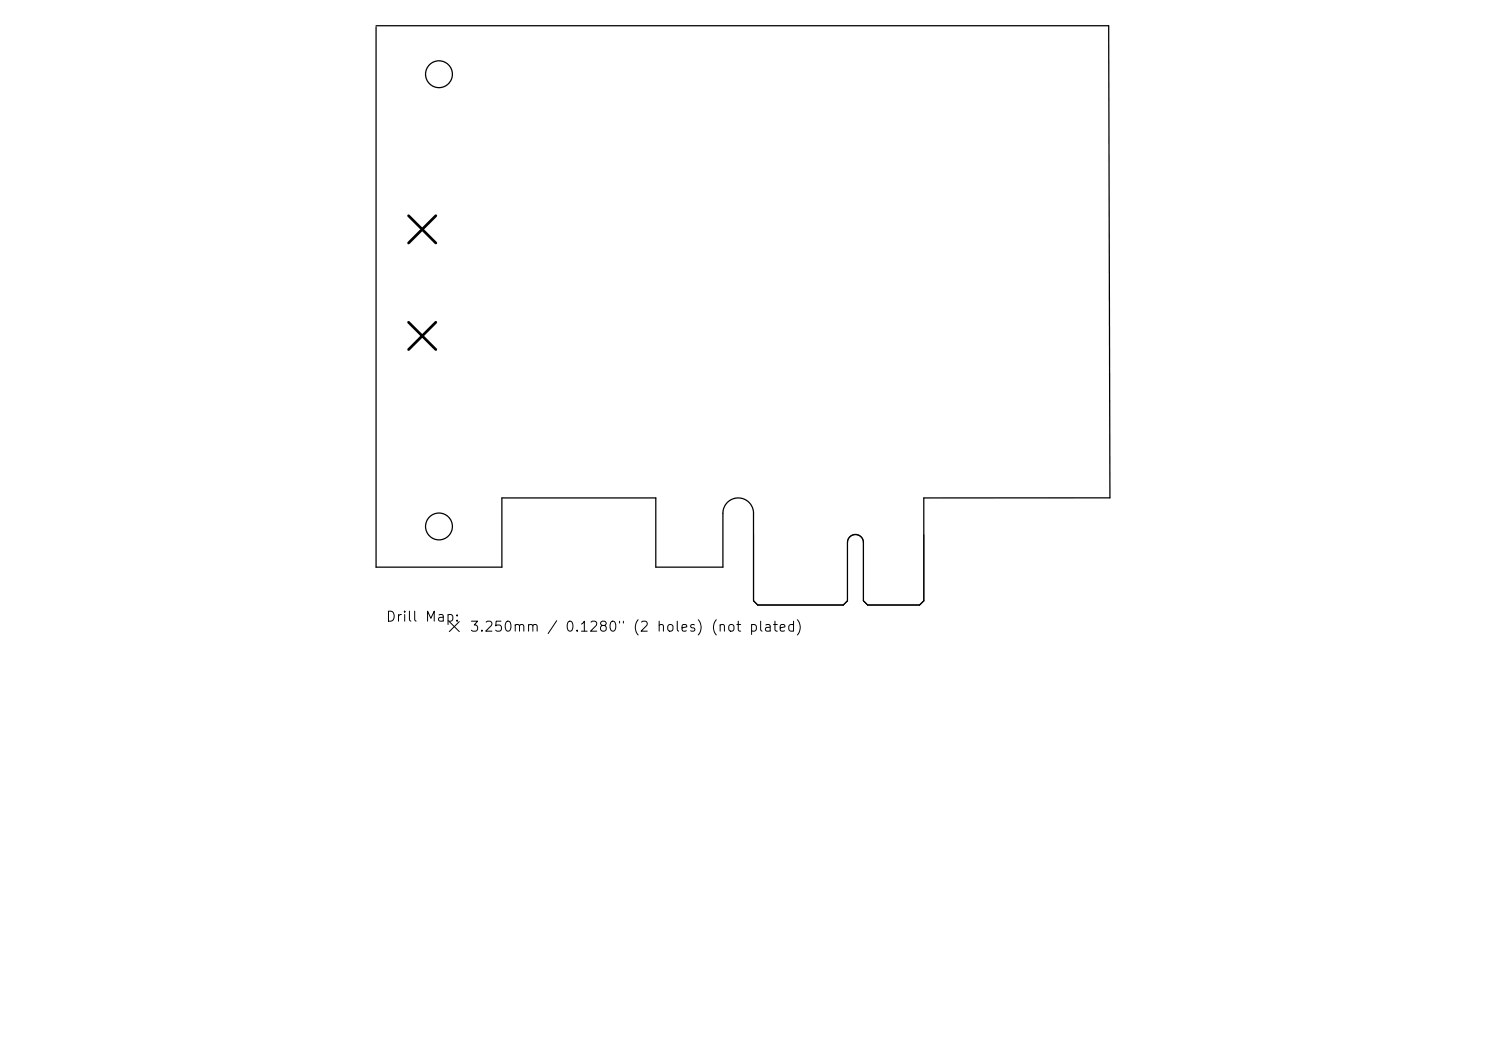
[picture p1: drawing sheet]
<svg xmlns="http://www.w3.org/2000/svg" width="297mm" height="210mm" viewBox="0 0 297 210" stroke-linecap="round" stroke-linejoin="round" font-family="sans-serif">
<defs><g id="words">
<g font-size="2">
<text x="77" y="124.7">Drill Map:</text>
<text x="93.7" y="126.7">3.250mm / 0.1280&quot; (2 holes) (not plated)</text>
</g>
</g></defs>
<g fill="none" stroke="#000" stroke-width=".25">
<path d="M75.2 5.1h146.4l.2 94.4h-37.2v20.5l-.8 .9h-10.4l-.8-.9v-11.6a1.59 1.59 0 0 0-1.6-1.6 1.59 1.59 0 0 0-1.6 1.6v11.6l-.9 .9h-17.1l-.8-.9v-17.4a3.1 3.1 0 0 0-3.1-3.1 3.1 3.1 0 0 0-3 3.1v10.7h-13.4v-13.8h-30.8v13.8h-25.1v-107.9"/>
<circle cx="87.7" cy="14.8" r="2.68"/>
<circle cx="87.7" cy="105.2" r="2.68"/>
</g>
<path d="M150.6 106.8v13.3l.8 .8h17.1l.9-.8v-11.7a1.59 1.59 0 0 1 1.6-1.6 1.59 1.59 0 0 1 1.6 1.6v11.7l.8 .8h10.4l.8-.8v-13.3M89.8 124.2l2 2M91.8 124.2l-2 2" fill="none" stroke="#000" stroke-width=".2"/>
<path d="M81.7 43.1l5.4 5.5M87.1 43.1l-5.4 5.5M81.7 64.4l5.4 5.4M87.1 64.4l-5.4 5.4" fill="none" stroke="#000" stroke-width=".54"/>
<use href="#words"/>
</svg>
